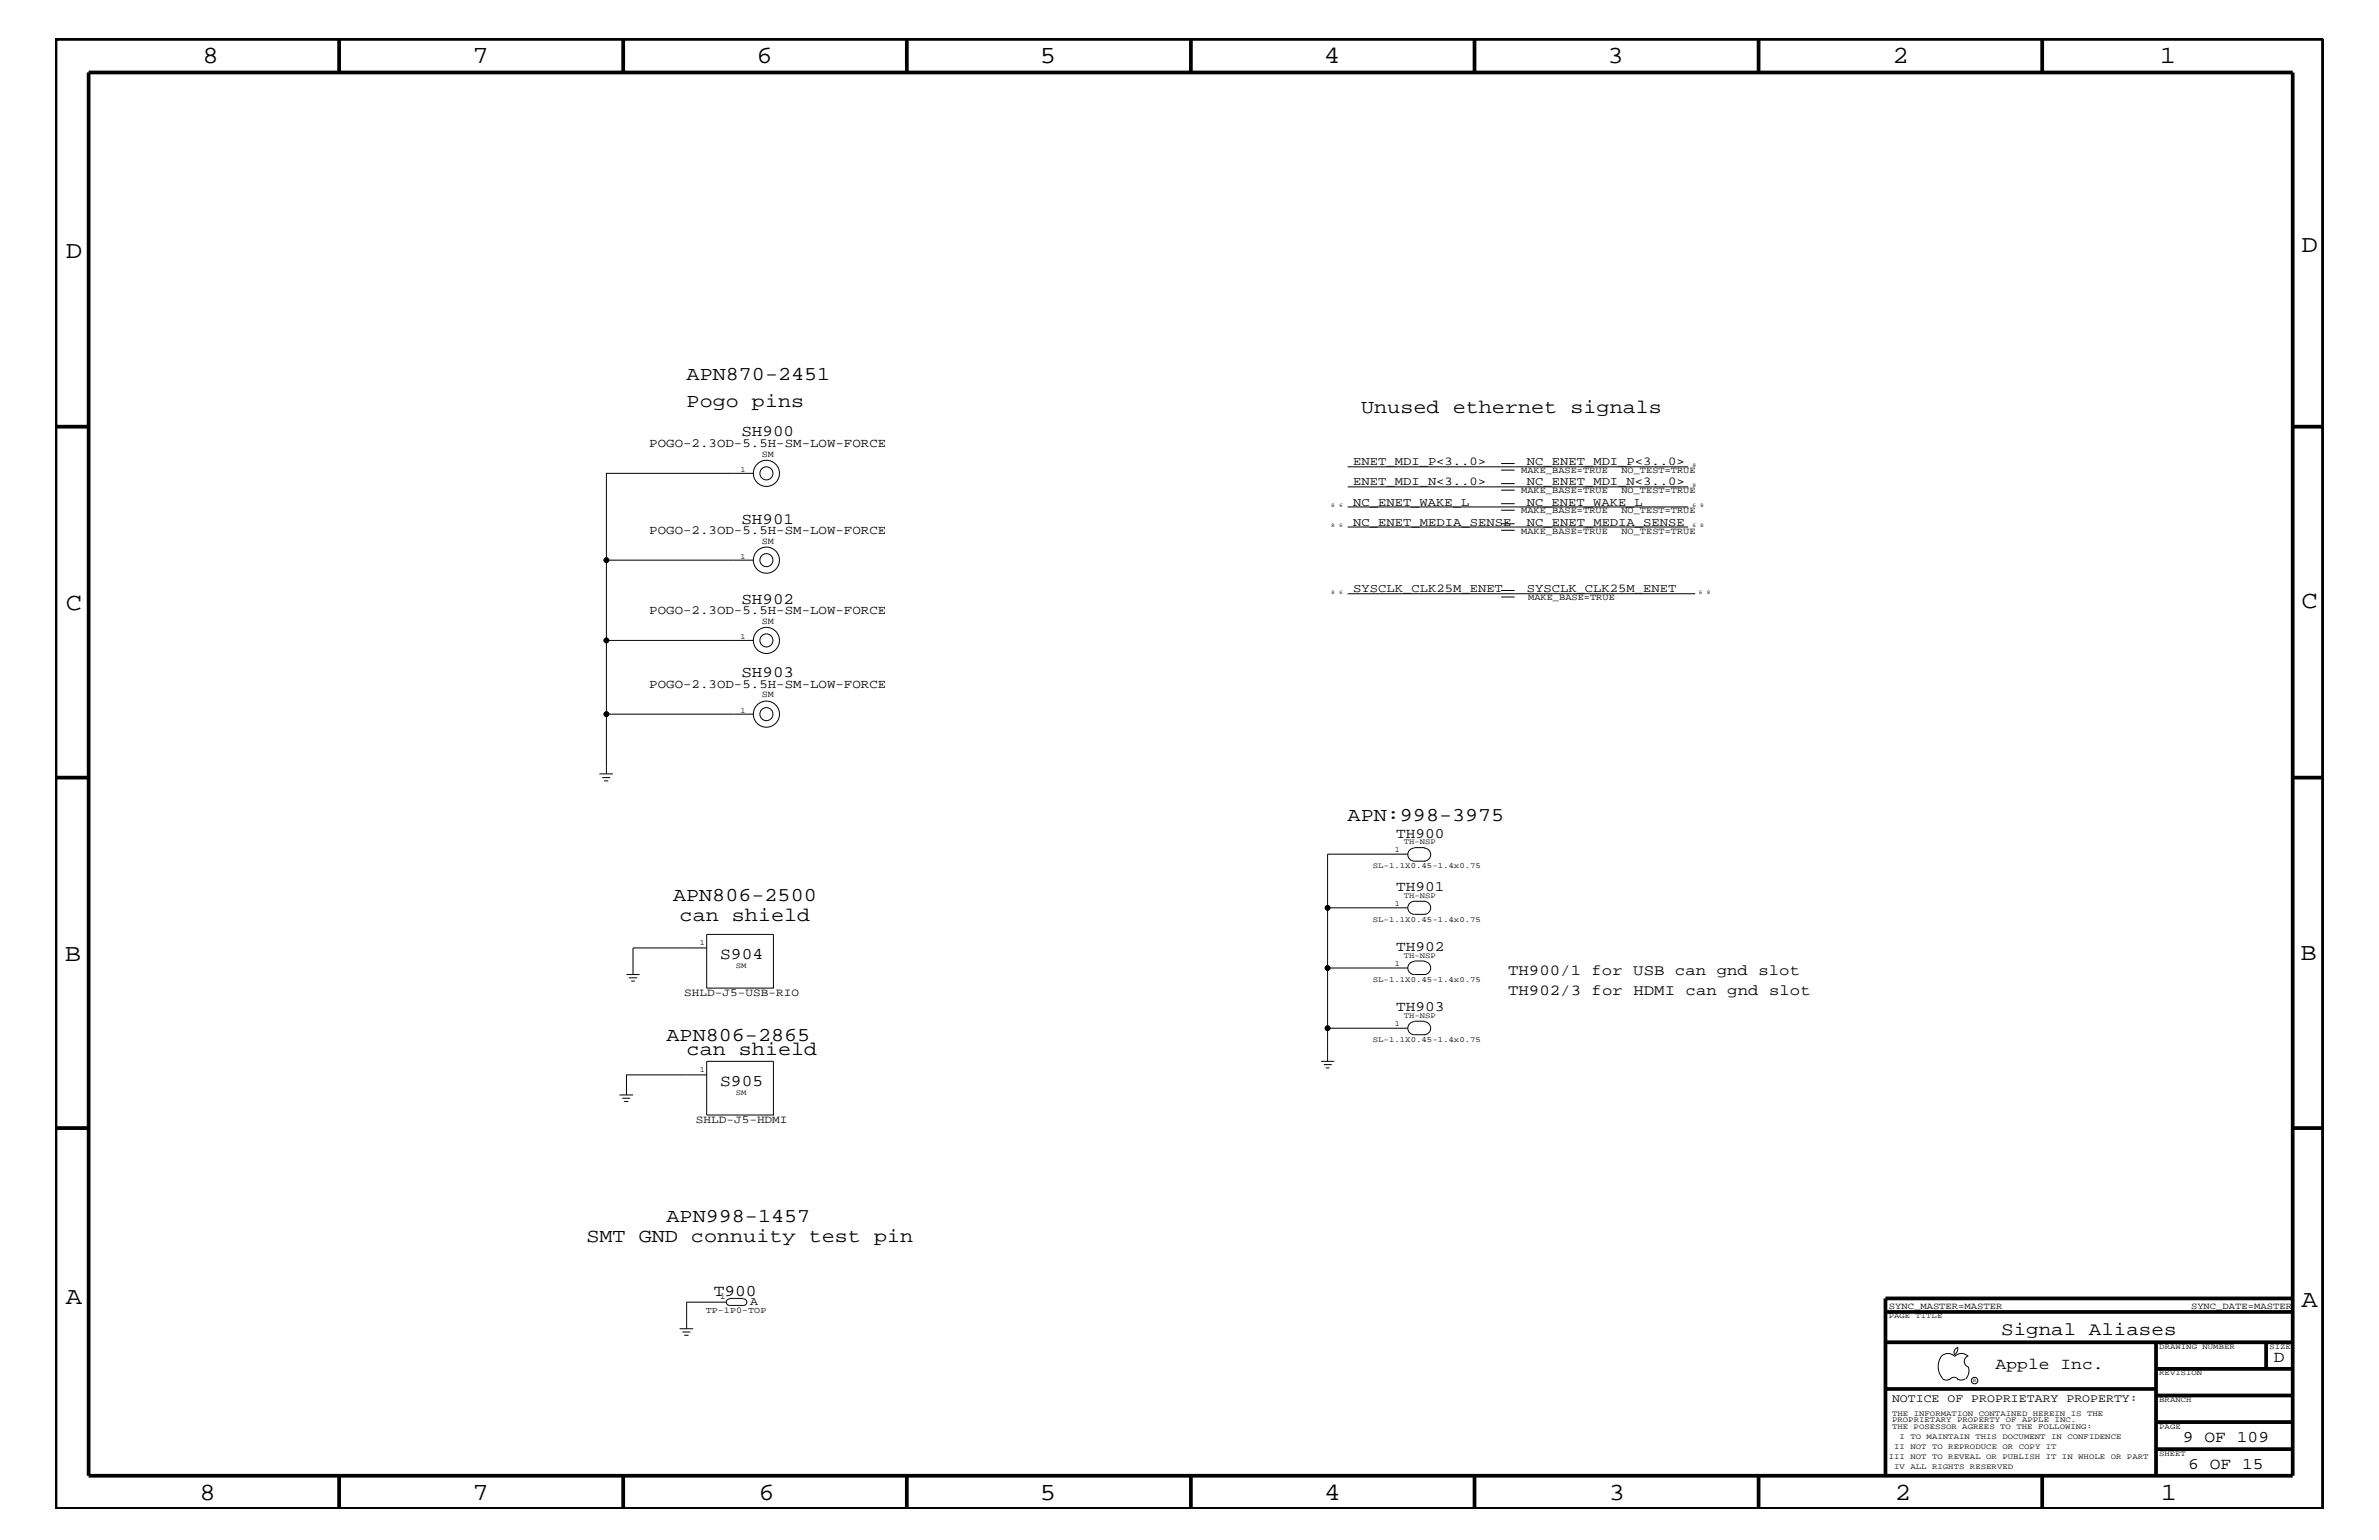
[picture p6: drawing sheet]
<svg xmlns="http://www.w3.org/2000/svg" width="432mm" height="279mm" viewBox="0 0 432 279" stroke-linecap="round" stroke-linejoin="round" font-family="sans-serif">
<defs><g id="words">
<g font-size="4.5">
<text x="36.7" y="11.5">8</text>
<text x="85.8" y="11.5">7</text>
<text x="137.3" y="11.5">6</text>
<text x="188.7" y="11.5">5</text>
<text x="240.3" y="11.5">4</text>
<text x="291.8" y="11.5">3</text>
<text x="343.5" y="11.5">2</text>
<text x="392" y="11.5">1</text>
<text x="11.9" y="46.8">D</text>
<text x="417.7" y="45.7">D</text>
<text x="11.9" y="110.6">C</text>
<text x="417.7" y="110.3">C</text>
<text x="11.8" y="174.3">B</text>
<text x="417.6" y="174.2">B</text>
<text x="11.9" y="236.7">A</text>
<text x="417.7" y="237.1">A</text>
<text x="36.2" y="272.1">8</text>
<text x="85.8" y="272.1">7</text>
<text x="137.7" y="272.1">6</text>
<text x="188.7" y="272.1">5</text>
<text x="240.4" y="272.1">4</text>
<text x="292" y="272.1">3</text>
<text x="343.9" y="272.1">2</text>
<text x="392.2" y="272.1">1</text>
</g>
<g font-size="3.6">
<text x="124.6" y="68.9">APN870-2451</text>
<text x="124.6" y="73.8">Pogo pins</text>
<text x="247.1" y="75">Unused ethernet signals</text>
<text x="244.6" y="149">APN:998-3975</text>
<text x="122.2" y="163.5">APN806-2500</text>
<text x="123.4" y="167.1">can shield</text>
<text x="121" y="188.9">APN806-2865</text>
<text x="124.6" y="191.4">can shield</text>
<text x="121" y="221.7">APN998-1457</text>
<text x="106.4" y="225.3">SMT GND connuity test pin</text>
</g>
<text font-size="3.4" x="363.2" y="242.3">Signal Aliases</text>
<g font-size="3">
<text x="130.7" y="173.9">S904</text>
<text x="130.7" y="197">S905</text>
<text x="129.5" y="235.1">T900</text>
<text x="362.2" y="248.4">Apple Inc.</text>
<text x="412.7" y="247.1">D</text>
<text x="396.2" y="261.6">9 OF 109</text>
<text x="397.2" y="266.6">6 OF 15</text>
</g>
<g font-size="2.9">
<text x="134.6" y="79.2">SH900</text>
<text x="134.6" y="95">SH901</text>
<text x="134.6" y="109.5">SH902</text>
<text x="134.6" y="122.9">SH903</text>
</g>
<g font-size="2.8">
<text x="273.7" y="176.8">TH900/1 for USB can gnd slot</text>
<text x="273.7" y="180.5">TH902/3 for HDMI can gnd slot</text>
</g>
<g font-size="2.6">
<text x="253.4" y="152">TH900</text>
<text x="253.4" y="161.7">TH901</text>
<text x="253.4" y="172.6">TH902</text>
<text x="253.4" y="183.5">TH903</text>
</g>
<g font-size="2.3">
<text x="117.9" y="81.1">POGO-2.3OD-5.5H-SM-LOW-FORCE</text>
<text x="117.9" y="96.9">POGO-2.3OD-5.5H-SM-LOW-FORCE</text>
<text x="117.9" y="111.4">POGO-2.3OD-5.5H-SM-LOW-FORCE</text>
<text x="117.9" y="124.8">POGO-2.3OD-5.5H-SM-LOW-FORCE</text>
</g>
<g font-size="2.2">
<text x="245.6" y="84.4">ENET_MDI_P&lt;3..0&gt;</text>
<text x="245.6" y="88.1">ENET_MDI_N&lt;3..0&gt;</text>
<text x="277.1" y="84.4">NC_ENET_MDI_P&lt;3..0&gt;</text>
<text x="277.1" y="88.1">NC_ENET_MDI_N&lt;3..0&gt;</text>
<text x="245.6" y="95.4">NC_ENET_MEDIA_SENSE</text>
<text x="245.6" y="91.7">NC_ENET_WAKE_L</text>
<text x="277.1" y="95.4">NC_ENET_MEDIA_SENSE</text>
<text x="277.1" y="91.7">NC_ENET_WAKE_L</text>
<text x="245.6" y="107.5">SYSCLK_CLK25M_ENET</text>
<text x="277.1" y="107.5">SYSCLK_CLK25M_ENET</text>
<text x="136.1" y="236.8">A</text>
</g>
<text font-size="2.1" x="343.4" y="254.4">NOTICE OF PROPRIETARY PROPERTY:</text>
<g font-size="2">
<text x="124.2" y="180.8">SHLD-J5-USB-RIO</text>
<text x="126.3" y="203.8">SHLD-J5-HDMI</text>
</g>
<g font-size="1.7">
<text x="138.3" y="82.8">SM</text>
<text x="276.1" y="85.9">MAKE_BASE=TRUE</text>
<text x="276.1" y="89.5">MAKE_BASE=TRUE</text>
<text x="294.3" y="85.9">NO_TEST=TRUE</text>
<text x="294.3" y="89.5">NO_TEST=TRUE</text>
<text x="276.1" y="93.2">MAKE_BASE=TRUE</text>
<text x="294.3" y="93.2">NO_TEST=TRUE</text>
<text x="138.3" y="98.7">SM</text>
<text x="276.1" y="96.8">MAKE_BASE=TRUE</text>
<text x="294.3" y="96.8">NO_TEST=TRUE</text>
<text x="138.3" y="113.1">SM</text>
<text x="277.4" y="108.9">MAKE_BASE=TRUE</text>
<text x="138.3" y="126.5">SM</text>
<text x="342.8" y="237.4">SYNC_MASTER=MASTER</text>
<text x="397.7" y="237.4">SYNC_DATE=MASTER</text>
</g>
<g font-size="1.6">
<text x="128.1" y="238.3">TP-1P0-TOP</text>
<text x="130.7" y="235.7">1</text>
</g>
<g font-size="1.4">
<text x="134.4" y="85.6">1</text>
<text x="134.4" y="101.4">1</text>
<text x="134.4" y="115.9">1</text>
<text x="134.4" y="129.3">1</text>
<text x="253.2" y="154.6">1</text>
<text x="254.8" y="153.2">TH-NSP</text>
<text x="249.2" y="157.5">SL-1.1X0.45-1.4x0.75</text>
<text x="249.2" y="167.2">SL-1.1X0.45-1.4x0.75</text>
<text x="253.2" y="164.4">1</text>
<text x="254.8" y="162.8">TH-NSP</text>
<text x="127" y="171.5">1</text>
<text x="254.8" y="173.8">TH-NSP</text>
<text x="133.6" y="175.6">SM</text>
<text x="249.2" y="178.2">SL-1.1X0.45-1.4x0.75</text>
<text x="253.2" y="175.2">1</text>
<text x="254.8" y="184.7">TH-NSP</text>
<text x="249.2" y="189.1">SL-1.1X0.45-1.4x0.75</text>
<text x="253.2" y="186.1">1</text>
<text x="127" y="194.5">1</text>
<text x="133.6" y="198.7">SM</text>
<text x="342.8" y="239.2">PAGE TITLE</text>
<text x="391.9" y="244.7">DRAWING NUMBER</text>
<text x="411.9" y="244.7">SIZE</text>
<text x="391.9" y="249.5">REVISION</text>
<text x="343.4" y="256.8">THE INFORMATION CONTAINED HEREIN IS THE</text>
<text x="391.9" y="254.4">BRANCH</text>
<text x="343.4" y="258">PROPRIETARY PROPERTY OF APPLE INC.</text>
<text x="343.4" y="259.3">THE POSESSOR AGREES TO THE FOLLOWING:</text>
<text x="343.8" y="262.9">II NOT TO REPRODUCE OR COPY IT</text>
<text x="344.8" y="261.1">I TO MAINTAIN THIS DOCUMENT IN CONFIDENCE</text>
<text x="391.9" y="259.3">PAGE</text>
<text x="342.8" y="264.7">III NOT TO REVEAL OR PUBLISH IT IN WHOLE OR PART</text>
<text x="343.8" y="266.6">IV ALL RIGHTS RESERVED</text>
<text x="391.9" y="264.1">SHEET</text>
</g>
<g font-size="1">
<text x="307.2" y="84.7">8</text>
<text x="307.2" y="88.3">8</text>
<text x="241.6" y="95.6">8</text>
<text x="241.6" y="92">8</text>
<text x="243.1" y="95.6">6</text>
<text x="243.1" y="92">6</text>
<text x="307.2" y="95.6">6</text>
<text x="307.2" y="92">6</text>
<text x="308.6" y="95.6">8</text>
<text x="308.6" y="92">8</text>
<text x="241.6" y="107.7">8</text>
<text x="243.1" y="107.7">6</text>
<text x="308.4" y="107.7">6</text>
<text x="309.8" y="107.7">8</text>
<text x="358.1" y="250.7">R</text>
</g>
</g></defs>
<g fill="none" stroke="#000" stroke-width=".18">
<path d="M136.7 85.9h-26.6v15.7h26.6M244.6 84.7h61.8M244.6 88.3h61.8M244.6 92h61.8M244.6 95.6h61.8M272.5 85.3h2.4M272.5 84.1h2.4M272.5 88.9h2.4M272.5 87.7h2.4M272.5 92.6h2.4M272.5 91.4h2.4M272.5 96.2h2.4"/>
<path d="M272.5 95h2.4M110.1 101.6v14.6M136.7 116.2h-26.6v13.4M244.6 107.7h63.1M272.5 108.3h2.4M272.5 107.1h2.4M136.7 129.6h-26.6v10.8M108.8 140.4h2.5M109.3 141.1h1.4M109.6 141.7h.8M255.5 155h-14.5v20.6M256.7 153.9a1.19 1.19 0 0 0-1.2 1.2 1.19 1.19 0 0 0 1.2 1.1h1.9"/>
<path d="M256.7 153.8h1.9M258.5 153.9a1.19 1.19 0 0 1 1.2 1.2 1.19 1.19 0 0 1-1.2 1.1M113.7 176.8h2.4M114.1 177.4h1.6M114.6 178h.6M128.3 169.5h12.1v9.8h-12.1zM128.3 172h-13.4v4.8M241 164.7h14.5M255.5 175.6h-14.5v10.9h14.5M256.7 174.4a1.19 1.19 0 0 0-1.2 1.2 1.19 1.19 0 0 0 1.2 1.2h1.9M256.7 174.4h1.9M258.5 163.5a1.19 1.19 0 0 1 1.2 1.2 1.19 1.19 0 0 1-1.2 1.2"/>
<path d="M258.5 174.4a1.19 1.19 0 0 1 1.2 1.2 1.19 1.19 0 0 1-1.2 1.2M258.6 163.5h-1.9a1.19 1.19 0 0 0-1.2 1.2 1.19 1.19 0 0 0 1.2 1.2h1.9M112.4 198.7h2.5M112.9 199.2h1.5M113.3 199.8h.7M128.3 192.6h12.1v9.7h-12.1zM128.3 195h-14.6v3.7M239.8 192.6h2.3M240.3 193.2h1.4M240.6 193.7h.7M241 186.5v6.1M256.7 185.4a1.19 1.19 0 0 0-1.2 1.1 1.19 1.19 0 0 0 1.2 1.2h1.9"/>
<path d="M256.7 185.3h1.9M258.5 185.4a1.19 1.19 0 0 1 1.2 1.1 1.19 1.19 0 0 1-1.2 1.2M131.8 236.2h-7.2v4.9M132.4 235.6h2.5M132.5 235.7a.59 .59 0 0 0-.7 .5 .59 .59 0 0 0 .7 .6h2.4M134.9 235.7a.59 .59 0 0 1 .7 .5 .59 .59 0 0 1-.7 .6M123.4 241.1h2.4M123.9 241.7h1.4M124.2 242.3h.8M352.3 246.1a1.72 1.72 0 0 1 2.5 0 1.69 1.69 0 0 1 2.4 0M352.4 246a3.2 3.2 0 0 0 .4 4.3l.8 .1 .4-.2M354 250.2l.7-.3 .7 .3"/>
<path d="M355.2 250.2l.7 .2 .7-.2M355.3 244.4v.3a1.18 1.18 0 0 1-.6 1.1M355.4 244.4a.99 .99 0 0 0-.6 1.4M357.2 246a1.04 1.04 0 0 0-.7 1 1.04 1.04 0 0 0 .7 1M357.3 248l.1 .7a2.11 2.11 0 0 1-.6 1.5"/>
<circle cx="139.1" cy="85.9" r="1.19"/>
<circle cx="139.1" cy="85.9" r="2.37"/>
<circle cx="110.1" cy="101.6" r=".42"/>
<circle cx="110.1" cy="116.2" r=".42"/>
<circle cx="139.1" cy="116.2" r="1.19"/>
<circle cx="139.1" cy="101.6" r="2.37"/>
<circle cx="139.1" cy="116.2" r="2.37"/>
<circle cx="139.1" cy="101.6" r="1.19"/>
<circle cx="110.1" cy="129.6" r=".42"/>
<circle cx="139.1" cy="129.6" r="2.37"/>
<circle cx="139.1" cy="129.6" r="1.19"/>
<circle cx="241" cy="175.6" r=".42"/>
<circle cx="241" cy="164.7" r=".42"/>
<circle cx="241" cy="186.5" r=".42"/>
<circle cx="358.4" cy="250.5" r=".59"/>
</g>
<g fill="none" stroke="#000" stroke-width=".68" stroke-linecap="butt">
<path d="M10.1 7.1h411.5v266.7h-411.5zM16.1 13.2h400v254.5h-400zM61.6 7.1v6.1M113.1 7.1v6.1M164.6 7.1v6.1M216.2 7.1v6.1M267.6 7.1v6.1M319.2 7.1v6.1M370.7 7.1v6.1M10.1 77.4h6M416.1 77.4h5.5M10.1 141.1h6"/>
<path d="M416.1 141.1h5.5M10.1 204.7h6M416.1 204.7h5.5M342.2 238h73.9M416.1 235.6h-73.9v32.1M342.2 243.5h73.9M342.2 252h49.1M391.3 248.4h24.8M391.3 243.5v24.2M391.3 258h24.8M391.3 253.2h24.8M411.3 243.5v4.9"/>
<path d="M61.6 267.7v6.1M113.1 267.7v6.1M164.6 267.7v6.1M216.2 268v5.8M267.6 267.7v6.1M319.2 267.7v6.1M370.7 267.7v6.1M391.3 262.9h24.8"/>
</g>
<g fill="#000">
<circle cx="110.1" cy="101.6" r=".42"/>
<circle cx="110.1" cy="116.2" r=".42"/>
<circle cx="110.1" cy="129.6" r=".42"/>
<circle cx="241" cy="175.6" r=".42"/>
<circle cx="241" cy="164.7" r=".42"/>
<circle cx="241" cy="186.5" r=".42"/>
</g>
<use href="#words"/>
</svg>
